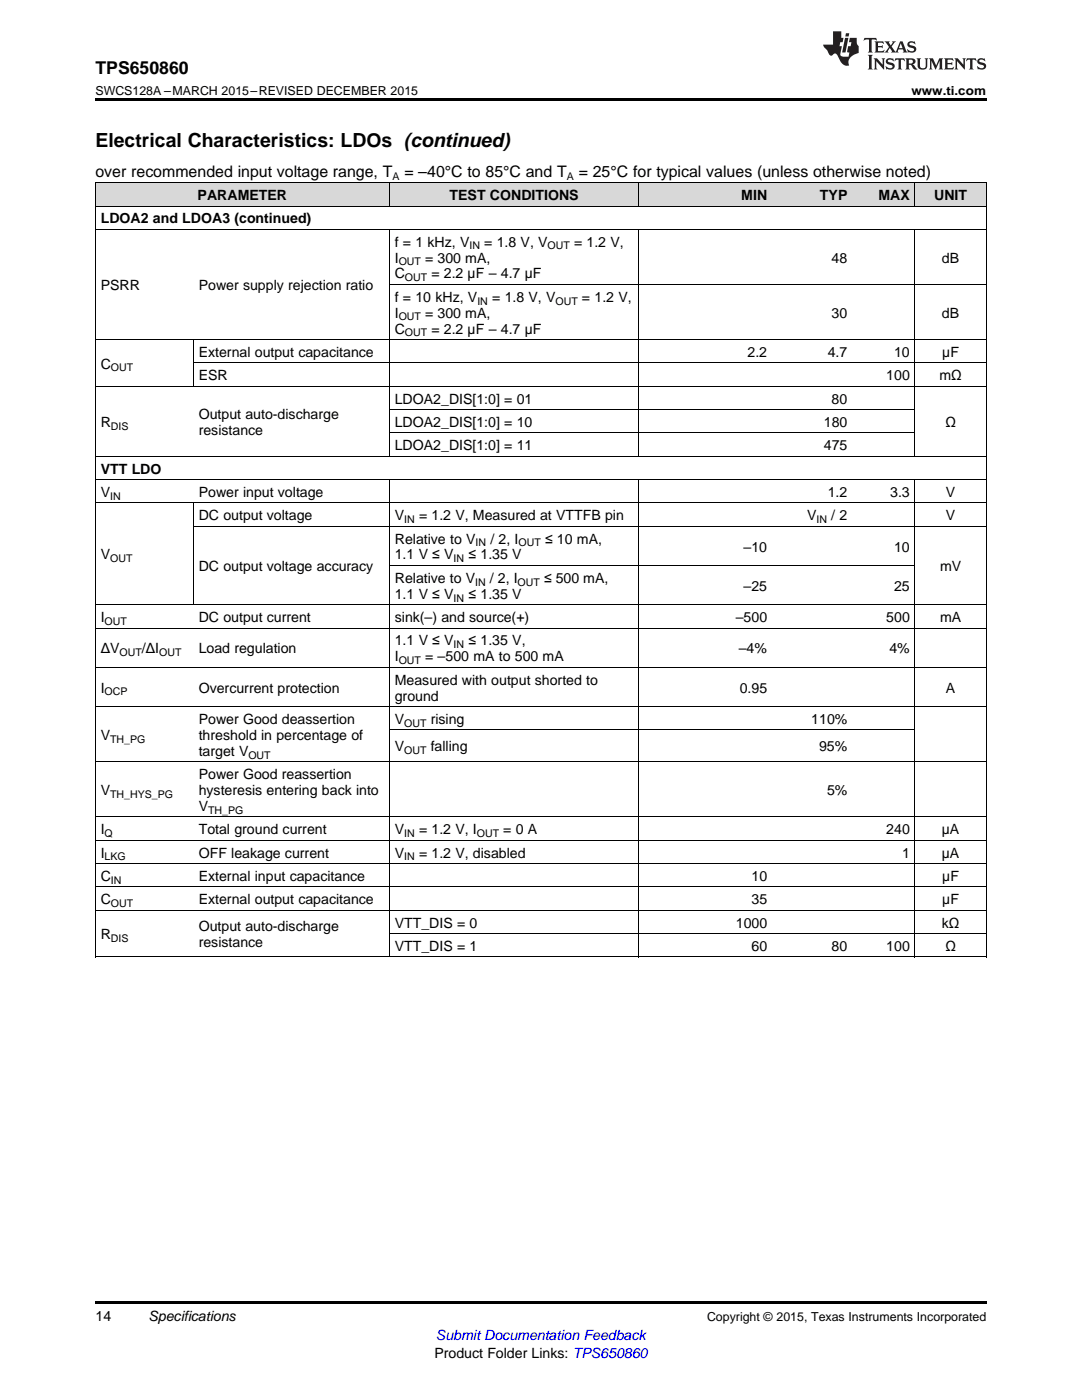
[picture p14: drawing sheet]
<svg xmlns="http://www.w3.org/2000/svg" width="216mm" height="279mm" viewBox="0 0 216 279" stroke-linecap="round" stroke-linejoin="round" font-family="sans-serif">
<defs><g id="words">
<text font-size="3.9" x="19" y="29.3">Electrical Characteristics: LDOs (continued)</text>
<text font-size="3.5" x="19" y="14.8">TPS650860</text>
<g font-size="3.2">
<text x="19" y="35.2">over recommended input voltage range, T</text>
<text x="80.7" y="35.2">= –40°C to 85°C and T</text>
<text x="115.5" y="35.2">= 25°C for typical values (unless otherwise noted)</text>
</g>
<g font-size="2.8">
<text x="39.4" y="39.9">PARAMETER</text>
<text x="89.7" y="39.9">TEST CONDITIONS</text>
<text x="147.9" y="39.9">MIN</text>
<text x="163.6" y="39.9">TYP</text>
<text x="175.3" y="39.9">MAX</text>
<text x="186.4" y="39.9">UNIT</text>
<text x="20.1" y="44.6">LDOA2 and LDOA3 (continued)</text>
<text x="78.8" y="49.2">f = 1 kHz, V</text>
<text x="78.8" y="52.4">I</text>
<text x="84.8" y="52.4">= 300 mA,</text>
<text x="96.6" y="49.2">= 1.8 V, V</text>
<text x="114.5" y="49.2">= 1.2 V,</text>
<text x="165.9" y="52.4">48</text>
<text x="188" y="52.4">dB</text>
<text x="20.1" y="57.9">PSRR</text>
<text x="39.7" y="57.9">Power supply rejection ratio</text>
<text x="78.8" y="55.6">C</text>
<text x="86.1" y="55.6">= 2.2 µF – 4.7 µF</text>
<text x="78.8" y="60.2">f = 10 kHz, V</text>
<text x="78.8" y="63.4">I</text>
<text x="84.8" y="63.4">= 300 mA,</text>
<text x="98.2" y="60.2">= 1.8 V, V</text>
<text x="116.1" y="60.2">= 1.2 V,</text>
<text x="165.9" y="63.4">30</text>
<text x="188" y="63.4">dB</text>
<text x="39.7" y="71.2">External output capacitance</text>
<text x="78.8" y="66.6">C</text>
<text x="86.1" y="66.6">= 2.2 µF – 4.7 µF</text>
<text x="149.2" y="71.2">2.2</text>
<text x="165.2" y="71.2">4.7</text>
<text x="178.4" y="71.2">10</text>
<text x="188" y="71.2">µF</text>
<text x="20.1" y="73.6">C</text>
<text x="39.7" y="75.9">ESR</text>
<text x="176.8" y="75.9">100</text>
<text x="187.5" y="75.9">mΩ</text>
<text x="39.7" y="83.6">Output auto-discharge</text>
<text x="78.8" y="80.5">LDOA2_DIS[1:0] = 01</text>
<text x="165.9" y="80.5">80</text>
<text x="20.1" y="85.2">R</text>
<text x="39.7" y="86.8">resistance</text>
<text x="78.8" y="85.2">LDOA2_DIS[1:0] = 10</text>
<text x="78.8" y="89.9">LDOA2_DIS[1:0] = 11</text>
<text x="164.4" y="85.2">180</text>
<text x="164.4" y="89.9">475</text>
<text x="188.6" y="85.2">Ω</text>
<text x="20.1" y="94.5">VTT LDO</text>
<text x="20.1" y="99.2">V</text>
<text x="39.7" y="99.2">Power input voltage</text>
<text x="165.2" y="99.2">1.2</text>
<text x="177.6" y="99.2">3.3</text>
<text x="188.7" y="99.2">V</text>
<text x="39.7" y="103.8">DC output voltage</text>
<text x="78.8" y="103.8">V</text>
<text x="83.6" y="103.8">= 1.2 V, Measured at VTTFB pin</text>
<text x="161" y="103.8">V</text>
<text x="165.9" y="103.8">/ 2</text>
<text x="188.7" y="103.8">V</text>
<text x="20.1" y="111.7">V</text>
<text x="39.7" y="114">DC output voltage accuracy</text>
<text x="78.8" y="108.5">Relative to V</text>
<text x="78.8" y="111.7">1.1 V ≤ V</text>
<text x="93.5" y="111.7">≤ 1.35 V</text>
<text x="97.9" y="108.5">/ 2, I</text>
<text x="108.8" y="108.5">≤ 10 mA,</text>
<text x="148.4" y="110.1">–10</text>
<text x="178.4" y="110.1">10</text>
<text x="187.6" y="114">mV</text>
<text x="78.8" y="116.3">Relative to V</text>
<text x="78.8" y="119.5">1.1 V ≤ V</text>
<text x="93.5" y="119.5">≤ 1.35 V</text>
<text x="97.8" y="116.3">/ 2, I</text>
<text x="108.5" y="116.3">≤ 500 mA,</text>
<text x="148.4" y="117.9">–25</text>
<text x="178.4" y="117.9">25</text>
<text x="20.1" y="124.1">I</text>
<text x="39.7" y="124.1">DC output current</text>
<text x="78.8" y="124.1">sink(–) and source(+)</text>
<text x="146.8" y="124.1">–500</text>
<text x="176.8" y="124.1">500</text>
<text x="187.6" y="124.1">mA</text>
<text x="20.1" y="130.4">ΔV</text>
<text x="28.3" y="130.4">/ΔI</text>
<text x="39.7" y="130.4">Load regulation</text>
<text x="78.8" y="128.8">1.1 V ≤ V</text>
<text x="78.8" y="132">I</text>
<text x="84.8" y="132">= –500 mA to 500 mA</text>
<text x="93.5" y="128.8">≤ 1.35 V,</text>
<text x="147.4" y="130.4">–4%</text>
<text x="177.5" y="130.4">4%</text>
<text x="78.8" y="136.6">Measured with output shorted to</text>
<text x="20.1" y="138.2">I</text>
<text x="39.7" y="138.2">Overcurrent protection</text>
<text x="78.8" y="139.8">ground</text>
<text x="147.6" y="138.2">0.95</text>
<text x="188.7" y="138.2">A</text>
<text x="20.1" y="147.6">V</text>
<text x="39.7" y="144.5">Power Good deassertion</text>
<text x="39.7" y="147.6">threshold in percentage of</text>
<text x="78.8" y="144.5">V</text>
<text x="78.8" y="150">V</text>
<text x="85.9" y="144.5">rising</text>
<text x="85.9" y="150">falling</text>
<text x="161.9" y="144.5">110%</text>
<text x="163.4" y="150">95%</text>
<text x="39.7" y="150.8">target V</text>
<text x="39.7" y="155.5">Power Good reassertion</text>
<text x="20.1" y="158.6">V</text>
<text x="39.7" y="158.6">hysteresis entering back into</text>
<text x="39.7" y="161.8">V</text>
<text x="165" y="158.6">5%</text>
<text x="20.1" y="166.5">I</text>
<text x="39.7" y="166.5">Total ground current</text>
<text x="78.8" y="166.5">V</text>
<text x="83.6" y="166.5">= 1.2 V, I</text>
<text x="100.4" y="166.5">= 0 A</text>
<text x="176.8" y="166.5">240</text>
<text x="187.9" y="166.5">µA</text>
<text x="20.1" y="171.1">I</text>
<text x="39.7" y="171.1">OFF leakage current</text>
<text x="78.8" y="171.1">V</text>
<text x="83.6" y="171.1">= 1.2 V, disabled</text>
<text x="180" y="171.1">1</text>
<text x="187.9" y="171.1">µA</text>
<text x="20.1" y="175.8">C</text>
<text x="39.7" y="175.8">External input capacitance</text>
<text x="150" y="175.8">10</text>
<text x="188" y="175.8">µF</text>
<text x="20.1" y="180.4">C</text>
<text x="39.7" y="180.4">External output capacitance</text>
<text x="39.7" y="185.8">Output auto-discharge</text>
<text x="78.8" y="185.1">VTT_DIS = 0</text>
<text x="146.8" y="185.1">1000</text>
<text x="150" y="180.4">35</text>
<text x="187.9" y="185.1">kΩ</text>
<text x="188" y="180.4">µF</text>
<text x="20.1" y="187.4">R</text>
<text x="39.7" y="189">resistance</text>
<text x="78.8" y="189.8">VTT_DIS = 1</text>
<text x="150" y="189.8">60</text>
<text x="165.9" y="189.8">80</text>
<text x="176.8" y="189.8">100</text>
<text x="188.6" y="189.8">Ω</text>
<text x="19" y="263.6">14</text>
<text x="29.6" y="263.6">Specifications</text>
<text x="86.7" y="270.9">Product Folder Links: TPS650860</text>
</g>
<text font-size="2.8" fill="#00f" x="87" y="267.4">Submit Documentation Feedback</text>
<g font-size="2.5">
<text x="19" y="19">SWCS128A –MARCH 2015–REVISED DECEMBER 2015</text>
<text x="181.9" y="19">www.ti.com</text>
<text x="141.1" y="263.6">Copyright © 2015, Texas Instruments Incorporated</text>
</g>
<g font-size="2.1">
<text x="78.3" y="35.9">A</text>
<text x="113.1" y="35.9">A</text>
<text x="79.6" y="53">OUT</text>
<text x="93.7" y="49.8">IN</text>
<text x="109.3" y="49.8">OUT</text>
<text x="80.8" y="56.1">OUT</text>
<text x="79.6" y="64">OUT</text>
<text x="95.2" y="60.8">IN</text>
<text x="110.8" y="60.8">OUT</text>
<text x="80.8" y="67.1">OUT</text>
<text x="22.1" y="74.1">OUT</text>
<text x="22.1" y="85.8">DIS</text>
<text x="22" y="99.7">IN</text>
<text x="80.6" y="104.4">IN</text>
<text x="162.9" y="104.4">IN</text>
<text x="22" y="112.2">OUT</text>
<text x="90.5" y="112.2">IN</text>
<text x="94.9" y="109">IN</text>
<text x="103.5" y="109">OUT</text>
<text x="94.8" y="116.9">IN</text>
<text x="103.3" y="116.9">OUT</text>
<text x="20.9" y="124.7">OUT</text>
<text x="90.5" y="120.1">IN</text>
<text x="23.8" y="131">OUT</text>
<text x="31.7" y="131">OUT</text>
<text x="90.5" y="129.4">IN</text>
<text x="79.6" y="132.5">OUT</text>
<text x="20.9" y="138.8">OCP</text>
<text x="22" y="148.2">TH_PG</text>
<text x="80.6" y="145">OUT</text>
<text x="49.6" y="151.4">OUT</text>
<text x="80.6" y="150.5">OUT</text>
<text x="22" y="159.2">TH_HYS_PG</text>
<text x="20.9" y="167">Q</text>
<text x="41.5" y="162.4">TH_PG</text>
<text x="80.6" y="167">IN</text>
<text x="95.1" y="167">OUT</text>
<text x="20.9" y="171.7">LKG</text>
<text x="80.6" y="171.7">IN</text>
<text x="22.1" y="176.4">IN</text>
<text x="22.1" y="181">OUT</text>
<text x="22.1" y="188">DIS</text>
</g>
</g></defs>
<g fill="#d8d8d8">
<path d="M19 36.5h19.6v4.7h-19.6z"/>
<path d="M38.6 36.5h39.1v4.7h-39.1z"/>
<path d="M77.7 36.5h49.8v4.7h-49.8z"/>
<path d="M127.5 36.5h26.7v4.7h-26.7z"/>
<path d="M154.2 36.5h16v4.7h-16z"/>
<path d="M170.2 36.5h12.4v4.7h-12.4z"/>
<path d="M182.6 36.5h14.2v4.7h-14.2z"/>
</g>
<path d="M19 19.5h177.8v.5h-177.8zM19 259.7h177.8v.5h-177.8z" fill="#000"/>
<g fill="none" stroke="#000" stroke-width=".2">
<path d="M19 36.5h177.8M19.1 36.5v154.5M77.7 36.5v4.7M127.4 36.5v4.7M182.5 36.5v4.7M196.8 36.5v154.5M19 45.8h177.8M19 41.1h177.8M77.7 45.8v45.3M77.7 56.8h119.1M127.4 45.8v45.3M182.5 45.8v45.3"/>
<path d="M19 77.1h177.8M19 67.8h177.8M38.5 67.8v9.4M38.6 72.4h158.2M19 95.7h177.8M19 91.1h177.8M77.7 95.8v95.2M77.7 86.4h104.9M77.7 81.8h104.9M127.4 95.8v95.2M182.5 95.8v95.2M19 100.4h177.8"/>
<path d="M38.5 100.4v20.4M38.6 105h158.2M77.7 112.9h104.9M19 133.2h177.8M19 125.4h177.8M19 120.7h177.8M19 152h177.8M19 141h177.8M77.7 145.7h104.9M19 177h177.8M19 172.3h177.8M19 167.7h177.8"/>
<path d="M19 163h177.8M19 191h177.8M19 181.7h177.8M77.7 186.3h119.1"/>
</g>
<g fill="#231f20">
<path d="M172.5 7.6l-.1 .5 .4-.2h.6v.1v2.1l-.2 .4h.9l-.2-.4v-2.1l.1-.1h.5l.5 .2-.2-.5zM174.5 8.3l.2 .3v1.5l-.2 .4h1.8l.2-.6a1.04 1.04 0 0 1-1.3 .2v-.7h.6l.3 .2v-.6l-.3 .2h-.6v-.6l.8-.1 .4 .3-.2-.5zM176.5 8.3l.9 1.1-.9 1.1h.8l-.2-.2 .4-.7 .5 .7-.2 .2h1.5l-.2-.2 .2-.4h.9l.1 .4-.2 .2h1l-.3-.3-.7-1.9h-.5l-.9 2-.8-1 .9-1h-.8l.1 .3-.4 .5-.3-.6 .1-.2zM179.7 8.6l.4 1h-.7zM181.3 8.4a.63 .63 0 0 0-.2 .7 .63 .63 0 0 0 .6 .4l.6 .2 .1 .2a.75 .75 0 0 1-.7 .4 .75 .75 0 0 1-.6-.5l.1 .7 .1-.1a1.11 1.11 0 0 0 1.5-.6 1.13 1.13 0 0 0-1.2-.8l-.1-.4a1.04 1.04 0 0 1 1.2 .2l-.2-.5-.2 .1-.4-.2zM173.2 10.9l.2 .4v2.2l-.2 .4h1l-.3-.4v-2.2l.3-.4zM174.3 11.6l.3 .4v1.5l-.3 .4h.8l-.2-.4v-1.3l1.5 1.7v-1.9l.2-.4h-.7l.2 .4v.9l-1.1-1.3zM177 11.8a.62 .62 0 0 0-.2 .7 .62 .62 0 0 0 .6 .4l.6 .1 .1 .3a.76 .76 0 0 1-.7 .3 .76 .76 0 0 1-.7-.4l.2 .7 .1-.1a1.11 1.11 0 0 0 1.5-.6 1.13 1.13 0 0 0-1.2-.8l-.1-.4a1.04 1.04 0 0 1 1.2 .2l-.2-.6-.2 .1-.5-.1zM178.7 11.6l-.2 .6a.61 .61 0 0 1 .8-.3v1.6l-.2 .4h.9l-.2-.4v-1.6a.63 .63 0 0 1 .7 .3l-.1-.6zM180.6 11.6l.3 .4v1.5l-.3 .4h1l-.2-.2-.1-.8 .6 .2a.76 .76 0 0 0 1.2 .7l-1-1a.58 .58 0 0 0 .6-.5 .58 .58 0 0 0-.5-.6zM181.4 11.9h.1a.45 .45 0 0 1 .5 .1 .45 .45 0 0 1 .1 .5l-.8 .2zM182.9 11.6l.2 .2a2.17 2.17 0 0 0 .3 1.9 .99 .99 0 0 0 1.6-.6v-1.1l.2-.4h-.7l.2 .2a1.92 1.92 0 0 1-.2 1.8 .6 .6 0 0 1-.9-.5v-1.1l.2-.4zM185.4 11.6l.2 .4v1.5l-.2 .4h.7l-.2-.4v-1.4l.8 1.8 .8-1.8v1.4l-.2 .4h.9l-.2-.4v-1.5l.2-.4h-.8l-.6 1.5-.6-1.5zM188.4 11.6l.2 .4v1.5l-.2 .4h1.8l.1-.6a1.04 1.04 0 0 1-1.2 .1v-.6h.5l.4 .2v-.6l-.4 .2h-.5v-.7h.8l.3 .3-.1-.6zM190.5 11.6l.2 .4v1.5l-.2 .4h.7l-.2-.4v-1.3l1.5 1.7v-1.9l.2-.4h-.7l.2 .4v.9l-1.1-1.3zM192.9 11.6l-.1 .6a.61 .61 0 0 1 .7-.3l.1 1.6-.3 .4h1l-.3-.4 .1-1.6a.63 .63 0 0 1 .7 .3l-.1-.6zM195.2 11.8a.62 .62 0 0 0-.2 .7 .62 .62 0 0 0 .6 .4l.6 .1 .1 .3a.76 .76 0 0 1-.7 .3 .76 .76 0 0 1-.6-.4l.1 .7 .1-.1a1.11 1.11 0 0 0 1.6-.6 1.13 1.13 0 0 0-1.3-.8l-.1-.4a1.04 1.04 0 0 1 1.2 .2l-.1-.6-.2 .1-.5-.1z"/>
<path d="M166.2 6.3v2.6h-1.9v.4l.8 .9a.91 .91 0 0 0 1 .8 .56 .56 0 0 1 .5-.3 .56 .56 0 0 1 .5 .3l.4 .8a1.53 1.53 0 0 0 1.9 1.2 1.54 1.54 0 0 1 1-2.1l.9-.3v-1.4a1.52 1.52 0 0 1-.4-1.6h-1.3l-.2 .8h.5l-.2 .8h-.5l-.1 1v.2l.4 .1-.2 .8a1.93 1.93 0 0 1-1.6-.3l.3-1.8h-.5l.2-.8h.4l.2-.8h-.4v-1.3zM168.6 7.6l-.6 2.9h.7l.6-2.9zM168.8 6.6l-.1 .7h.6l.2-.7z"/>
</g>
<use href="#words"/>
</svg>
